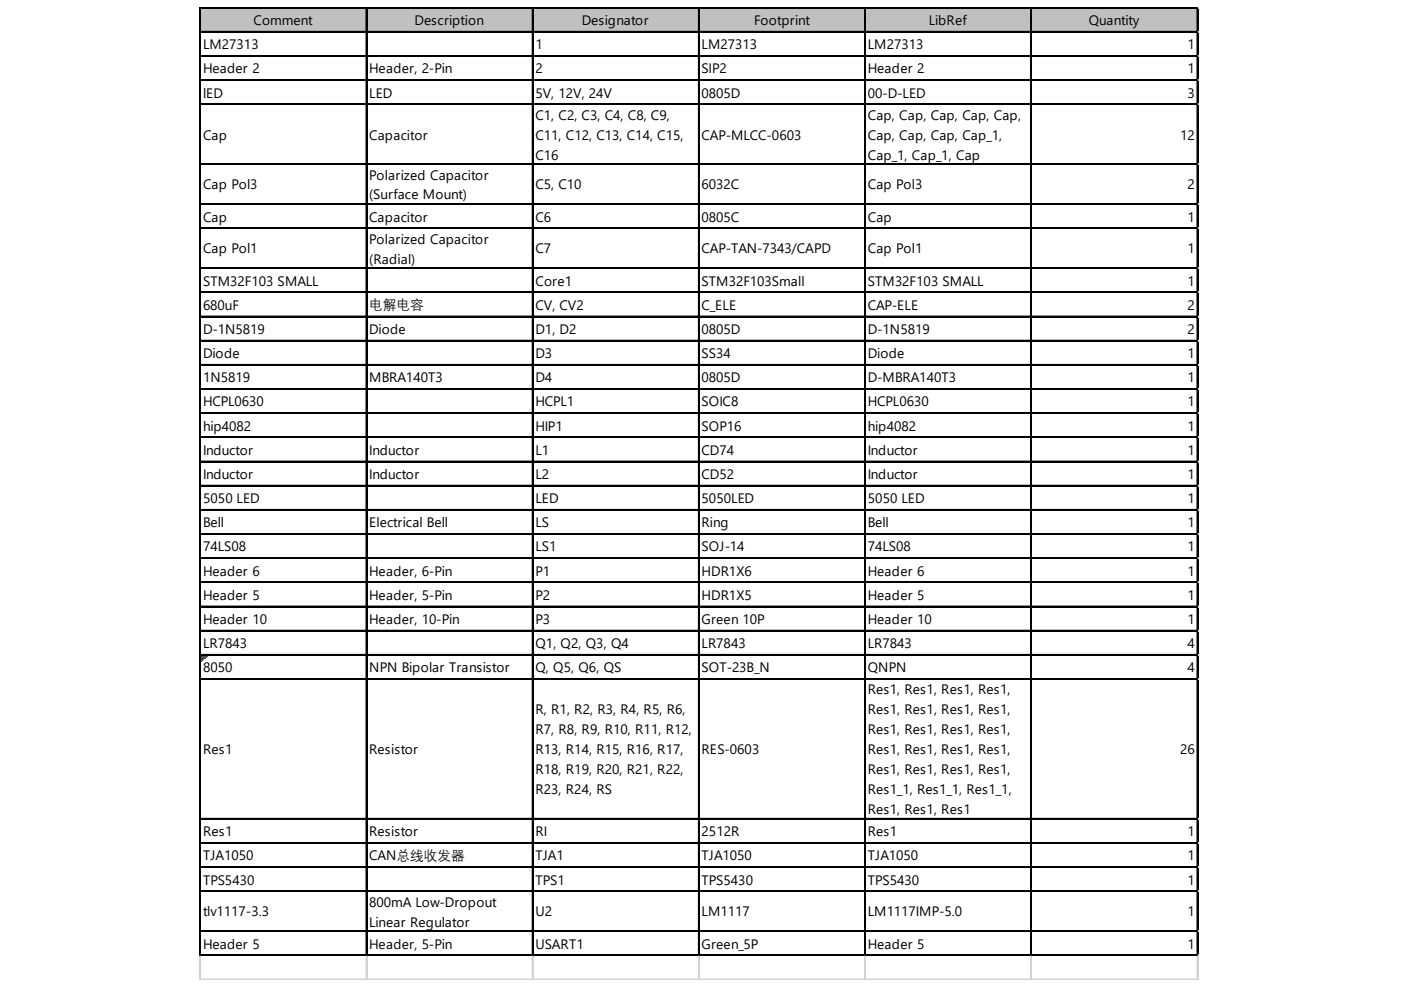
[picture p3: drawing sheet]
<svg xmlns="http://www.w3.org/2000/svg" width="297mm" height="210mm" viewBox="0 0 297 210" stroke-linecap="round" stroke-linejoin="round" font-family="sans-serif">
<defs><g id="words">
<g font-size="2.9">
<text x="53.7" y="5.3">Comment</text>
<text x="87.9" y="5.3">Description</text>
<text x="123.3" y="5.3">Designator</text>
<text x="159.9" y="5.3">Footprint</text>
<text x="196.9" y="5.3">LibRef</text>
<text x="230.8" y="5.3">Quantity</text>
<text x="43" y="10.4">LM27313</text>
<text x="113.5" y="10.4">1</text>
<text x="148.7" y="10.4">LM27313</text>
<text x="184" y="10.4">LM27313</text>
<text x="251.8" y="10.4">1</text>
<text x="43" y="15.6">Header 2</text>
<text x="78.3" y="15.6">Header, 2-Pin</text>
<text x="113.5" y="15.6">2</text>
<text x="148.7" y="15.6">SIP2</text>
<text x="184" y="15.6">Header 2</text>
<text x="251.8" y="15.6">1</text>
<text x="43" y="20.7">lED</text>
<text x="78.3" y="20.7">LED</text>
<text x="113.5" y="20.7">5V, 12V, 24V</text>
<text x="148.7" y="20.7">0805D</text>
<text x="184" y="20.7">00-D-LED</text>
<text x="251.8" y="20.7">3</text>
<text x="43" y="29.6">Cap</text>
<text x="78.3" y="29.6">Capacitor</text>
<text x="113.5" y="25.4">C1, C2, C3, C4, C8, C9,</text>
<text x="113.5" y="29.6">C11, C12, C13, C14, C15,</text>
<text x="148.7" y="29.6">CAP-MLCC-0603</text>
<text x="184" y="25.4">Cap, Cap, Cap, Cap, Cap,</text>
<text x="184" y="29.6">Cap, Cap, Cap, Cap_1,</text>
<text x="250.2" y="29.6">12</text>
<text x="113.5" y="33.8">C16</text>
<text x="184" y="33.8">Cap_1, Cap_1, Cap</text>
<text x="43" y="40.1">Cap Pol3</text>
<text x="78.3" y="38.1">Polarized Capacitor</text>
<text x="113.5" y="40.1">C5, C10</text>
<text x="148.7" y="40.1">6032C</text>
<text x="184" y="40.1">Cap Pol3</text>
<text x="251.8" y="40.1">2</text>
<text x="43" y="47">Cap</text>
<text x="78.3" y="42.3">(Surface Mount)</text>
<text x="78.3" y="47">Capacitor</text>
<text x="113.5" y="47">C6</text>
<text x="148.7" y="47">0805C</text>
<text x="184" y="47">Cap</text>
<text x="251.8" y="47">1</text>
<text x="43" y="53.7">Cap Pol1</text>
<text x="78.3" y="51.7">Polarized Capacitor</text>
<text x="113.5" y="53.7">C7</text>
<text x="148.7" y="53.7">CAP-TAN-7343/CAPD</text>
<text x="184" y="53.7">Cap Pol1</text>
<text x="251.8" y="53.7">1</text>
<text x="78.3" y="55.9">(Radial)</text>
<text x="43" y="60.6">STM32F103 SMALL</text>
<text x="43" y="65.7">680uF</text>
<text x="78.3" y="65.6">电解电容</text>
<text x="113.5" y="60.6">Core1</text>
<text x="113.5" y="65.7">CV, CV2</text>
<text x="148.7" y="60.6">STM32F103Small</text>
<text x="148.7" y="65.7">C_ELE</text>
<text x="184" y="60.6">STM32F103 SMALL</text>
<text x="184" y="65.7">CAP-ELE</text>
<text x="251.8" y="60.6">1</text>
<text x="251.8" y="65.7">2</text>
<text x="43" y="70.8">D-1N5819</text>
<text x="78.3" y="70.8">Diode</text>
<text x="113.5" y="70.8">D1, D2</text>
<text x="148.7" y="70.8">0805D</text>
<text x="184" y="70.8">D-1N5819</text>
<text x="251.8" y="70.8">2</text>
<text x="43" y="75.9">Diode</text>
<text x="113.5" y="75.9">D3</text>
<text x="148.7" y="75.9">SS34</text>
<text x="184" y="75.9">Diode</text>
<text x="251.8" y="75.9">1</text>
<text x="43" y="81.1">1N5819</text>
<text x="78.3" y="81.1">MBRA140T3</text>
<text x="113.5" y="81.1">D4</text>
<text x="148.7" y="81.1">0805D</text>
<text x="184" y="81.1">D-MBRA140T3</text>
<text x="251.8" y="81.1">1</text>
<text x="43" y="86.2">HCPL0630</text>
<text x="113.5" y="86.2">HCPL1</text>
<text x="148.7" y="86.2">SOIC8</text>
<text x="184" y="86.2">HCPL0630</text>
<text x="251.8" y="86.2">1</text>
<text x="43" y="91.3">hip4082</text>
<text x="113.5" y="91.3">HIP1</text>
<text x="148.7" y="91.3">SOP16</text>
<text x="184" y="91.3">hip4082</text>
<text x="251.8" y="91.3">1</text>
<text x="43" y="96.4">Inductor</text>
<text x="43" y="101.6">Inductor</text>
<text x="78.3" y="96.4">Inductor</text>
<text x="78.3" y="101.6">Inductor</text>
<text x="113.5" y="96.4">L1</text>
<text x="113.5" y="101.6">L2</text>
<text x="148.7" y="96.4">CD74</text>
<text x="148.7" y="101.6">CD52</text>
<text x="184" y="96.4">Inductor</text>
<text x="184" y="101.6">Inductor</text>
<text x="251.8" y="96.4">1</text>
<text x="251.8" y="101.6">1</text>
<text x="43" y="106.7">5050 LED</text>
<text x="113.5" y="106.7">LED</text>
<text x="148.7" y="106.7">5050LED</text>
<text x="184" y="106.7">5050 LED</text>
<text x="251.8" y="106.7">1</text>
<text x="43" y="111.8">Bell</text>
<text x="78.3" y="111.8">Electrical Bell</text>
<text x="113.5" y="111.8">LS</text>
<text x="148.7" y="111.8">Ring</text>
<text x="184" y="111.8">Bell</text>
<text x="251.8" y="111.8">1</text>
<text x="43" y="116.9">74LS08</text>
<text x="113.5" y="116.9">LS1</text>
<text x="148.7" y="116.9">SOJ-14</text>
<text x="184" y="116.9">74LS08</text>
<text x="251.8" y="116.9">1</text>
<text x="43" y="122.1">Header 6</text>
<text x="78.3" y="122.1">Header, 6-Pin</text>
<text x="113.5" y="122.1">P1</text>
<text x="148.7" y="122.1">HDR1X6</text>
<text x="184" y="122.1">Header 6</text>
<text x="251.8" y="122.1">1</text>
<text x="43" y="127.2">Header 5</text>
<text x="78.3" y="127.2">Header, 5-Pin</text>
<text x="113.5" y="127.2">P2</text>
<text x="148.7" y="127.2">HDR1X5</text>
<text x="184" y="127.2">Header 5</text>
<text x="251.8" y="127.2">1</text>
<text x="43" y="132.3">Header 10</text>
<text x="43" y="137.4">LR7843</text>
<text x="78.3" y="132.3">Header, 10-Pin</text>
<text x="113.5" y="132.3">P3</text>
<text x="113.5" y="137.4">Q1, Q2, Q3, Q4</text>
<text x="148.7" y="132.3">Green 10P</text>
<text x="148.7" y="137.4">LR7843</text>
<text x="184" y="132.3">Header 10</text>
<text x="184" y="137.4">LR7843</text>
<text x="251.8" y="132.3">1</text>
<text x="251.8" y="137.4">4</text>
<text x="43" y="142.5">8050</text>
<text x="78.3" y="142.5">NPN Bipolar Transistor</text>
<text x="113.5" y="142.5">Q, Q5, Q6, QS</text>
<text x="148.7" y="142.5">SOT-23B_N</text>
<text x="184" y="142.5">QNPN</text>
<text x="251.8" y="142.5">4</text>
<text x="184" y="147.2">Res1, Res1, Res1, Res1,</text>
<text x="113.5" y="151.5">R, R1, R2, R3, R4, R5, R6,</text>
<text x="113.5" y="155.7">R7, R8, R9, R10, R11, R12,</text>
<text x="184" y="151.5">Res1, Res1, Res1, Res1,</text>
<text x="184" y="155.7">Res1, Res1, Res1, Res1,</text>
<text x="43" y="159.9">Res1</text>
<text x="78.3" y="159.9">Resistor</text>
<text x="113.5" y="159.9">R13, R14, R15, R16, R17,</text>
<text x="148.7" y="159.9">RES-0603</text>
<text x="184" y="159.9">Res1, Res1, Res1, Res1,</text>
<text x="250.2" y="159.9">26</text>
<text x="113.5" y="164.2">R18, R19, R20, R21, R22,</text>
<text x="184" y="164.2">Res1, Res1, Res1, Res1,</text>
<text x="113.5" y="168.4">R23, R24, RS</text>
<text x="184" y="168.4">Res1_1, Res1_1, Res1_1,</text>
<text x="184" y="172.6">Res1, Res1, Res1</text>
<text x="43" y="177.3">Res1</text>
<text x="78.3" y="177.3">Resistor</text>
<text x="113.5" y="177.3">RI</text>
<text x="148.7" y="177.3">2512R</text>
<text x="184" y="177.3">Res1</text>
<text x="251.8" y="177.3">1</text>
<text x="43" y="182.4">TJA1050</text>
<text x="78.3" y="182.4">CAN总线收发器</text>
<text x="113.5" y="182.4">TJA1</text>
<text x="148.7" y="182.4">TJA1050</text>
<text x="184" y="182.4">TJA1050</text>
<text x="251.8" y="182.4">1</text>
<text x="43" y="187.6">TPS5430</text>
<text x="113.5" y="187.6">TPS1</text>
<text x="148.7" y="187.6">TPS5430</text>
<text x="184" y="187.6">TPS5430</text>
<text x="251.8" y="187.6">1</text>
<text x="43" y="194.2">tlv1117-3.3</text>
<text x="78.3" y="192.2">800mA Low-Dropout</text>
<text x="78.3" y="196.5">Linear Regulator</text>
<text x="113.5" y="194.2">U2</text>
<text x="148.7" y="194.2">LM1117</text>
<text x="184" y="194.2">LM1117IMP-5.0</text>
<text x="251.8" y="194.2">1</text>
<text x="43" y="201.1">Header 5</text>
<text x="78.3" y="201.1">Header, 5-Pin</text>
<text x="113.5" y="201.1">USART1</text>
<text x="148.7" y="201.1">Green_5P</text>
<text x="184" y="201.1">Header 5</text>
<text x="251.8" y="201.1">1</text>
</g>
</g></defs>
<path d="M42.5 1.7h211.5v5.2h-211.5z" fill="#c0c0c0"/>
<path d="M42.6 139h1.3" fill="none" stroke="#008000" stroke-width=".22"/>
<path d="M42.6 139h1.3v.2h-1.3z" fill="#008000"/>
<path d="M42.6 139.2h1.1" fill="none" stroke="#008000" stroke-width=".22"/>
<path d="M42.6 139.2h1.1v.2h-1.1z" fill="#008000"/>
<path d="M42.6 139.4h.9" fill="none" stroke="#008000" stroke-width=".22"/>
<path d="M42.6 139.4h.9v.2h-.9z" fill="#008000"/>
<path d="M42.6 139.6h.7" fill="none" stroke="#008000" stroke-width=".22"/>
<path d="M42.6 139.6h.7v.3h-.7z" fill="#008000"/>
<path d="M42.6 139.9h.4" fill="none" stroke="#008000" stroke-width=".22"/>
<path d="M42.6 139.9h.4v.2h-.4z" fill="#008000"/>
<path d="M42.6 140.1h.2" fill="none" stroke="#008000" stroke-width=".22"/>
<path d="M42.6 140.1h.2v.2h-.2z" fill="#008000"/>
<g fill="none" stroke="#000" stroke-width=".22">
<path d="M42.4 1.5v201.2M42.5 1.5v201.2M42.6 1.5h211.4M42.6 1.6h211.4M42.6 6.6h211.4M42.6 6.8h211.4M42.6 11.8h211.4M42.6 11.9h211.4M42.6 16.9h211.4M42.6 17h211.4M77.6 1.7v201M77.7 1.7v201"/>
<path d="M112.8 1.7v201M113 1.7v201M148.1 1.7v201M148.2 1.7v201M183.3 1.7v201M183.4 1.7v201M218.6 1.7v201M218.7 1.7v201M253.8 1.7v201M253.9 1.7v201M42.6 22h211.4M42.6 22.1h211.4"/>
<path d="M42.6 34.7h211.4M42.6 34.8h211.4M42.6 43.2h211.4M42.6 43.3h211.4M42.6 48.3h211.4M42.6 48.4h211.4M42.6 56.8h211.4M42.6 56.9h211.4M42.6 61.9h211.4M42.6 62h211.4M42.6 67h211.4M42.6 67.1h211.4"/>
<path d="M42.6 72.1h211.4M42.6 72.3h211.4M42.6 77.3h211.4M42.6 77.4h211.4M42.6 82.4h211.4M42.6 82.5h211.4M42.6 87.5h211.4M42.6 87.6h211.4M42.6 92.6h211.4M42.6 92.8h211.4M42.6 97.8h211.4M42.6 97.9h211.4"/>
<path d="M42.6 102.9h211.4M42.6 103h211.4M42.6 108h211.4M42.6 108.1h211.4M42.6 113.1h211.4M42.6 113.2h211.4M42.6 118.3h211.4M42.6 118.4h211.4M42.6 123.4h211.4M42.6 123.5h211.4M42.6 128.5h211.4M42.6 128.6h211.4"/>
<path d="M42.6 133.6h211.4M42.6 133.7h211.4M42.6 138.8h211.4M42.6 138.9h211.4M42.6 143.9h211.4M42.6 144h211.4M42.6 173.5h211.4M42.6 173.6h211.4M42.6 178.6h211.4M42.6 178.7h211.4M42.6 183.8h211.4M42.6 183.9h211.4"/>
<path d="M42.6 188.9h211.4M42.6 189h211.4M42.6 197.3h211.4M42.6 197.5h211.4M42.6 202.5h211.4M42.6 202.6h211.4"/>
</g>
<g fill="none" stroke="#d4d4d4" stroke-width=".22">
<path d="M254 1.5h.1M42.4 202.7v5M42.5 202.7v5M77.6 202.7v5M77.7 202.7v5M112.8 202.7v5M113 202.7v5M148.1 202.7v5M148.2 202.7v5M183.3 202.7v5M183.4 202.7v5M218.6 202.7v5"/>
<path d="M218.7 202.7v5M253.8 202.7v5M253.9 202.7v5"/>
</g>
<path d="M254 1.5l.1 .2z" fill="#d4d4d4"/>
<path d="M254 6.6h.1" fill="none" stroke="#d4d4d4" stroke-width=".22"/>
<path d="M254 6.6l.1 .3z" fill="#d4d4d4"/>
<path d="M254 11.8h.1" fill="none" stroke="#d4d4d4" stroke-width=".22"/>
<path d="M254 11.8l.1 .2z" fill="#d4d4d4"/>
<path d="M254 16.9h.1" fill="none" stroke="#d4d4d4" stroke-width=".22"/>
<path d="M254 16.9l.1 .2z" fill="#d4d4d4"/>
<path d="M254 22h.1" fill="none" stroke="#d4d4d4" stroke-width=".22"/>
<path d="M254 22l.1 .2z" fill="#d4d4d4"/>
<path d="M254 34.7h.1" fill="none" stroke="#d4d4d4" stroke-width=".22"/>
<path d="M254 34.7l.1 .2z" fill="#d4d4d4"/>
<path d="M254 43.2h.1" fill="none" stroke="#d4d4d4" stroke-width=".22"/>
<path d="M254 43.2l.1 .2z" fill="#d4d4d4"/>
<path d="M254 48.3h.1" fill="none" stroke="#d4d4d4" stroke-width=".22"/>
<path d="M254 48.3l.1 .2z" fill="#d4d4d4"/>
<path d="M254 56.8h.1" fill="none" stroke="#d4d4d4" stroke-width=".22"/>
<path d="M254 56.8l.1 .2z" fill="#d4d4d4"/>
<path d="M254 61.9h.1" fill="none" stroke="#d4d4d4" stroke-width=".22"/>
<path d="M254 61.9l.1 .2z" fill="#d4d4d4"/>
<path d="M254 67h.1" fill="none" stroke="#d4d4d4" stroke-width=".22"/>
<path d="M254 67l.1 .2z" fill="#d4d4d4"/>
<path d="M254 72.1h.1" fill="none" stroke="#d4d4d4" stroke-width=".22"/>
<path d="M254 72.1l.1 .3z" fill="#d4d4d4"/>
<path d="M254 77.3h.1" fill="none" stroke="#d4d4d4" stroke-width=".22"/>
<path d="M254 77.3l.1 .2z" fill="#d4d4d4"/>
<path d="M254 82.4h.1" fill="none" stroke="#d4d4d4" stroke-width=".22"/>
<path d="M254 82.4l.1 .2z" fill="#d4d4d4"/>
<path d="M254 87.5h.1" fill="none" stroke="#d4d4d4" stroke-width=".22"/>
<path d="M254 87.5l.1 .2z" fill="#d4d4d4"/>
<path d="M254 92.6h.1" fill="none" stroke="#d4d4d4" stroke-width=".22"/>
<path d="M254 92.6l.1 .3z" fill="#d4d4d4"/>
<path d="M254 97.8h.1" fill="none" stroke="#d4d4d4" stroke-width=".22"/>
<path d="M254 97.8l.1 .2z" fill="#d4d4d4"/>
<path d="M254 102.9h.1" fill="none" stroke="#d4d4d4" stroke-width=".22"/>
<path d="M254 102.9l.1 .2z" fill="#d4d4d4"/>
<path d="M254 108h.1" fill="none" stroke="#d4d4d4" stroke-width=".22"/>
<path d="M254 108l.1 .2z" fill="#d4d4d4"/>
<path d="M254 113.1h.1" fill="none" stroke="#d4d4d4" stroke-width=".22"/>
<path d="M254 113.1l.1 .3z" fill="#d4d4d4"/>
<path d="M254 118.3h.1" fill="none" stroke="#d4d4d4" stroke-width=".22"/>
<path d="M254 118.3l.1 .2z" fill="#d4d4d4"/>
<path d="M254 123.4h.1" fill="none" stroke="#d4d4d4" stroke-width=".22"/>
<path d="M254 123.4l.1 .2z" fill="#d4d4d4"/>
<path d="M254 128.5h.1" fill="none" stroke="#d4d4d4" stroke-width=".22"/>
<path d="M254 128.5l.1 .2z" fill="#d4d4d4"/>
<path d="M254 133.6h.1" fill="none" stroke="#d4d4d4" stroke-width=".22"/>
<path d="M254 133.6l.1 .3z" fill="#d4d4d4"/>
<path d="M254 138.8h.1" fill="none" stroke="#d4d4d4" stroke-width=".22"/>
<path d="M254 138.8l.1 .2z" fill="#d4d4d4"/>
<path d="M254 143.9h.1" fill="none" stroke="#d4d4d4" stroke-width=".22"/>
<path d="M254 143.9l.1 .2z" fill="#d4d4d4"/>
<path d="M254 173.5h.1" fill="none" stroke="#d4d4d4" stroke-width=".22"/>
<path d="M254 173.5l.1 .2z" fill="#d4d4d4"/>
<path d="M254 178.6h.1" fill="none" stroke="#d4d4d4" stroke-width=".22"/>
<path d="M254 178.6l.1 .3z" fill="#d4d4d4"/>
<path d="M254 183.8h.1" fill="none" stroke="#d4d4d4" stroke-width=".22"/>
<path d="M254 183.8l.1 .2z" fill="#d4d4d4"/>
<path d="M254 188.9h.1" fill="none" stroke="#d4d4d4" stroke-width=".22"/>
<path d="M254 188.9l.1 .2z" fill="#d4d4d4"/>
<path d="M254 197.3h.1" fill="none" stroke="#d4d4d4" stroke-width=".22"/>
<path d="M254 197.3l.1 .3z" fill="#d4d4d4"/>
<path d="M254 202.5h.1" fill="none" stroke="#d4d4d4" stroke-width=".22"/>
<path d="M254 202.5l.1 .2z" fill="#d4d4d4"/>
<path d="M42.4 207.6h211.7" fill="none" stroke="#d4d4d4" stroke-width=".22"/>
<path d="M42.4 207.6h211.7" fill="none" stroke="#d4d4d4" stroke-width=".21"/>
<use href="#words"/>
</svg>
